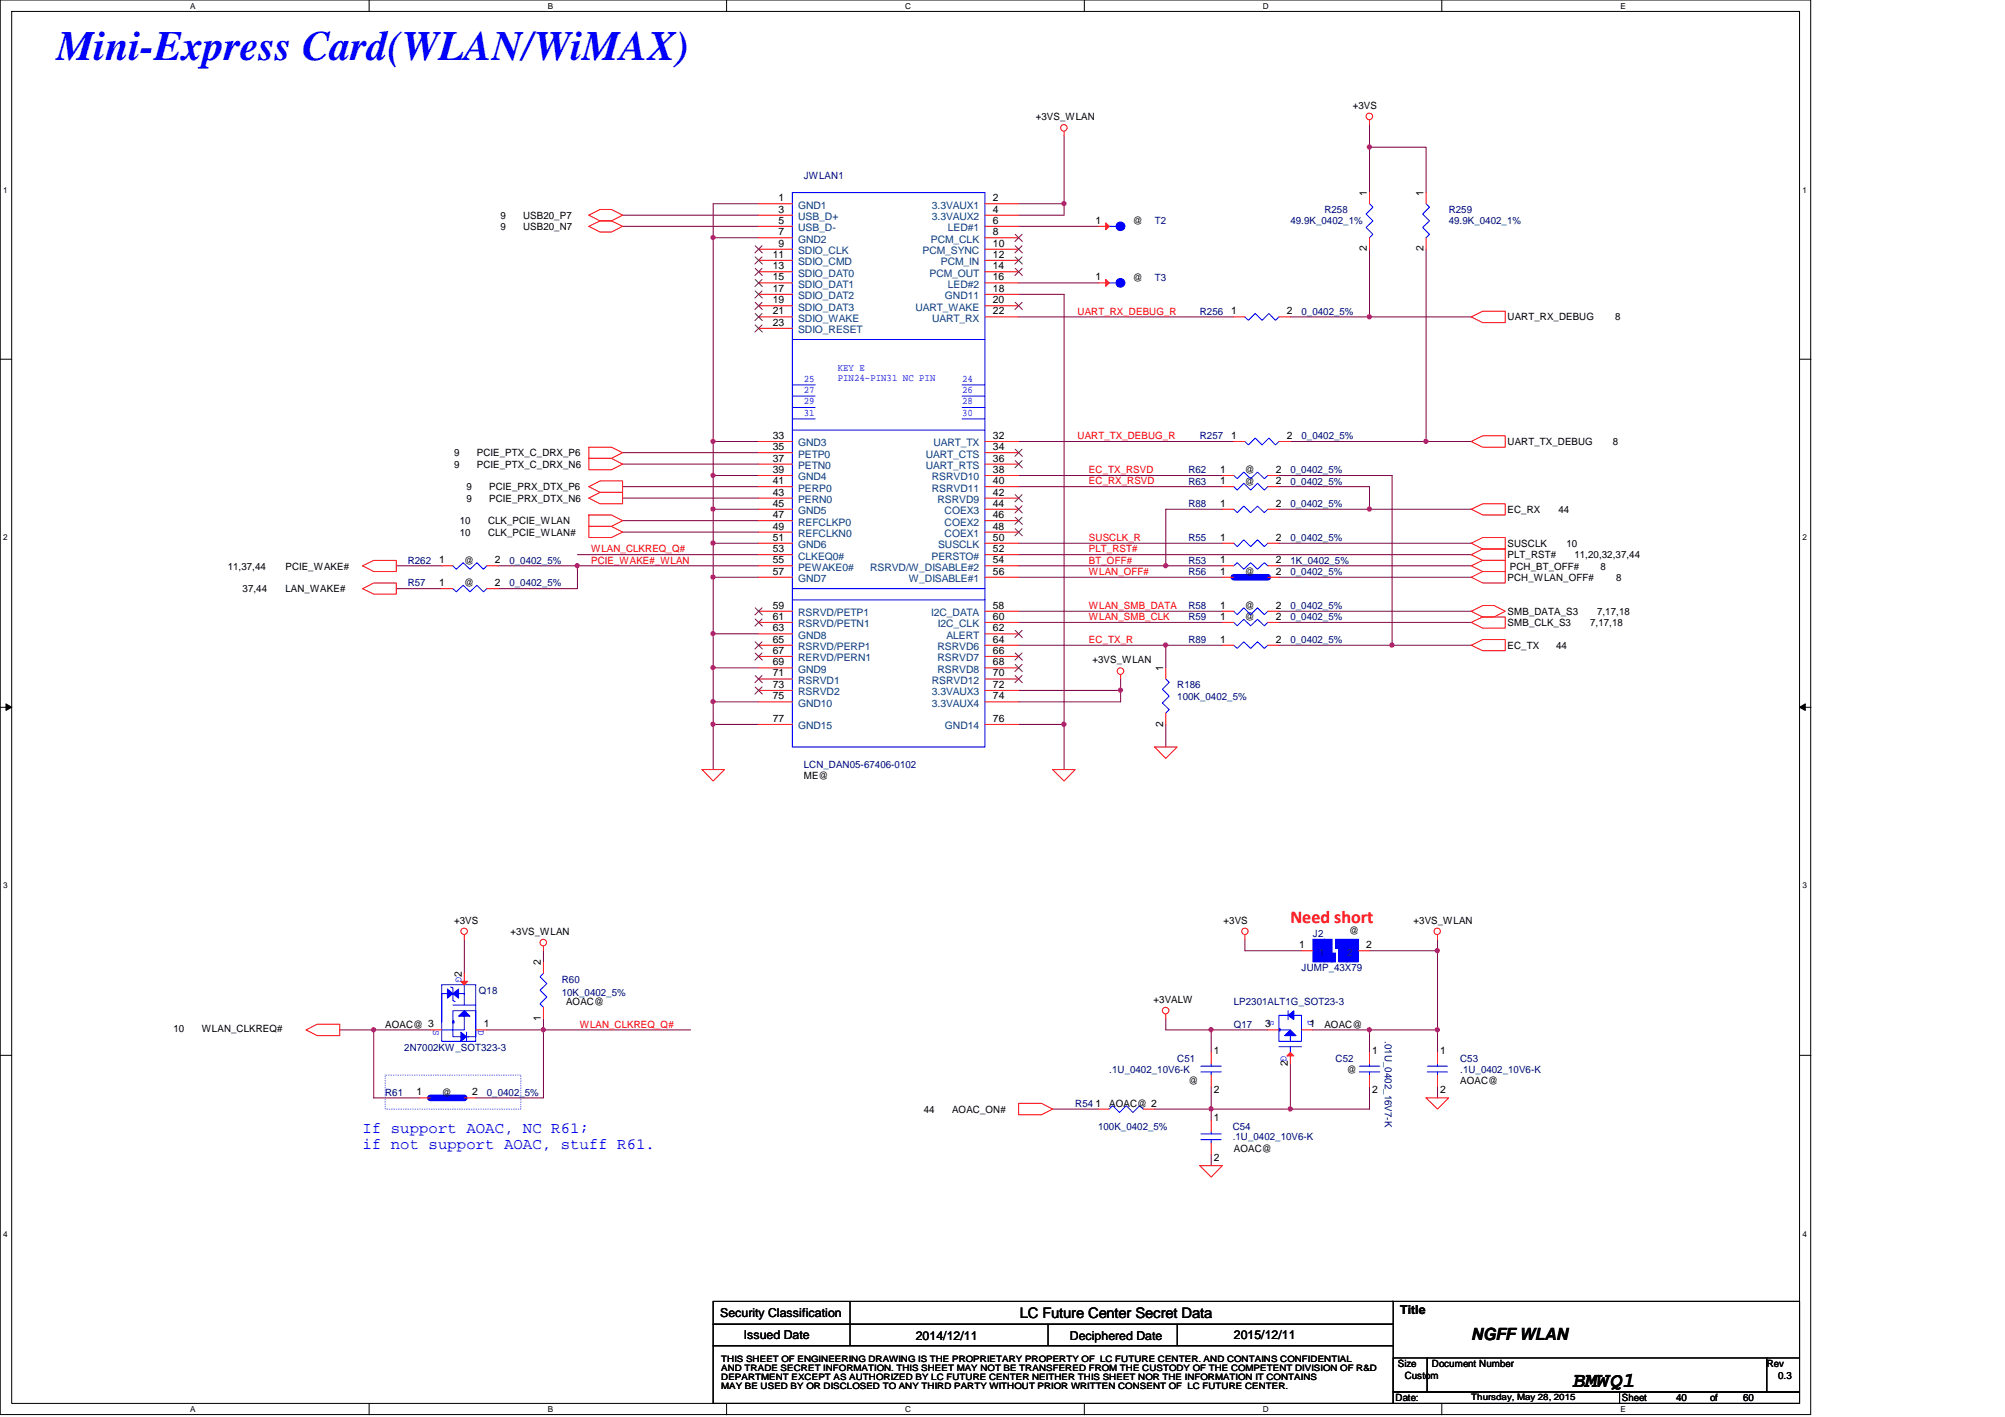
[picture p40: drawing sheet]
<svg xmlns="http://www.w3.org/2000/svg" width="297mm" height="210mm" viewBox="0 0 297 210" stroke-linecap="round" stroke-linejoin="round" font-family="sans-serif">
<defs><g id="words">
<text font-size="6.2" fill="#00f" x="8.4" y="8.9">Mini-Express Card(WLAN/WiMAX)</text>
<text font-size="3.2" x="233.1" y="205.5">BMWQ1</text>
<text font-size="2.7" fill="#f00" x="191.2" y="136.7">Need short</text>
<text font-size="2.5" x="218" y="198.5">NGFF WLAN</text>
<g font-size="2.3" fill="#00f">
<text x="53.7" y="167.9">If support AOAC, NC R61;</text>
<text x="53.7" y="170.2">if not support AOAC, stuff R61.</text>
</g>
<text font-size="2.2" x="151.1" y="195.3">LC Future Center Secret Data</text>
<g font-size="1.8">
<text x="106.7" y="195.1">Security Classification</text>
<text x="207.4" y="194.6">Title</text>
<text x="110.2" y="198.3">Issued Date</text>
<text x="135.7" y="198.5">2014/12/11</text>
<text x="158.5" y="198.5">Deciphered Date</text>
<text x="182.8" y="198.3">2015/12/11</text>
</g>
<g font-size="1.5">
<text x="153.5" y="17.8">+3VS_WLAN</text>
<text x="200.4" y="16.1">+3VS</text>
<text x="115.4" y="29.8">1</text>
<text x="147.1" y="29.8">2</text>
<text x="202.5" y="29" transform="rotate(-90 202.5 29)">1</text>
<text x="210.9" y="29" transform="rotate(-90 210.9 29)">1</text>
<text x="74.2" y="34.1">9</text>
<text x="74.2" y="32.4">9</text>
<text x="77.5" y="34.1">USB20_N7</text>
<text x="77.5" y="32.4">USB20_P7</text>
<text x="115.4" y="31.5">3</text>
<text x="115.4" y="33.1">5</text>
<text x="115.4" y="34.8">7</text>
<text x="147.1" y="34.8">8</text>
<text x="147.1" y="33.1">6</text>
<text x="147.1" y="31.5">4</text>
<text x="162.3" y="33.1">1</text>
<text x="167.8" y="33.2">@</text>
<text x="114.5" y="38.2">11</text>
<text x="114.5" y="39.9">13</text>
<text x="114.5" y="41.5">15</text>
<text x="115.4" y="36.5">9</text>
<text x="147.1" y="39.9">14</text>
<text x="147.1" y="41.5">16</text>
<text x="147.1" y="36.5">10</text>
<text x="147.1" y="38.2">12</text>
<text x="162.3" y="41.5">1</text>
<text x="167.8" y="41.6">@</text>
<text x="202.5" y="37.3" transform="rotate(-90 202.5 37.3)">2</text>
<text x="210.9" y="37.3" transform="rotate(-90 210.9 37.3)">2</text>
<text x="114.5" y="43.2">17</text>
<text x="114.5" y="44.9">19</text>
<text x="114.5" y="46.6">21</text>
<text x="147.1" y="44.9">20</text>
<text x="147.1" y="43.2">18</text>
<text x="147.1" y="46.6">22</text>
<text x="182.4" y="46.6">1</text>
<text x="190.7" y="46.6">2</text>
<text x="223.3" y="47.5">UART_RX_DEBUG</text>
<text x="239.3" y="47.5">8</text>
<text x="114.5" y="48.3">23</text>
<text x="114.5" y="65">33</text>
<text x="147.1" y="65">32</text>
<text x="182.4" y="65">1</text>
<text x="190.7" y="65">2</text>
<text x="223.3" y="65.9">UART_TX_DEBUG</text>
<text x="238.9" y="65.9">8</text>
<text x="67.3" y="69.3">9</text>
<text x="67.3" y="67.6">9</text>
<text x="70.7" y="69.3">PCIE_PTX_C_DRX_N6</text>
<text x="70.7" y="67.6">PCIE_PTX_C_DRX_P6</text>
<text x="114.5" y="66.7">35</text>
<text x="114.5" y="68.4">37</text>
<text x="114.5" y="70.1">39</text>
<text x="114.5" y="71.7">41</text>
<text x="147.1" y="70.1">38</text>
<text x="147.1" y="71.7">40</text>
<text x="147.1" y="66.7">34</text>
<text x="147.1" y="68.4">36</text>
<text x="180.8" y="70.1">1</text>
<text x="180.8" y="71.7">1</text>
<text x="184.4" y="70.1">@</text>
<text x="184.4" y="71.8">@</text>
<text x="189" y="70.1">2</text>
<text x="189" y="71.7">2</text>
<text x="68.1" y="77.6">10</text>
<text x="69.1" y="72.6">9</text>
<text x="69.1" y="74.3">9</text>
<text x="72.3" y="77.6">CLK_PCIE_WLAN</text>
<text x="72.5" y="72.6">PCIE_PRX_DTX_P6</text>
<text x="72.5" y="74.3">PCIE_PRX_DTX_N6</text>
<text x="114.5" y="73.4">43</text>
<text x="114.5" y="75.1">45</text>
<text x="114.5" y="76.8">47</text>
<text x="147.1" y="75.1">44</text>
<text x="147.1" y="76.8">46</text>
<text x="147.1" y="73.4">42</text>
<text x="180.8" y="75.1">1</text>
<text x="189" y="75.1">2</text>
<text x="223.3" y="76">EC_RX</text>
<text x="230.9" y="76">44</text>
<text x="65.1" y="83.4">1</text>
<text x="68.1" y="79.3">10</text>
<text x="68.8" y="83.5">@</text>
<text x="72.3" y="79.3">CLK_PCIE_WLAN#</text>
<text x="73.3" y="83.4">2</text>
<text x="114.5" y="78.4">49</text>
<text x="114.5" y="80.1">51</text>
<text x="114.5" y="81.8">53</text>
<text x="114.5" y="83.4">55</text>
<text x="147.1" y="83.4">54</text>
<text x="147.1" y="78.4">48</text>
<text x="147.1" y="81.8">52</text>
<text x="147.1" y="80.1">50</text>
<text x="180.8" y="83.4">1</text>
<text x="180.8" y="80.1">1</text>
<text x="189" y="83.4">2</text>
<text x="189" y="80.1">2</text>
<text x="223.3" y="81">SUSCLK</text>
<text x="223.3" y="82.7">PLT_RST#</text>
<text x="232.1" y="81">10</text>
<text x="233.3" y="82.7">11,20,32,37,44</text>
<text x="33.7" y="84.4">11,37,44</text>
<text x="35.9" y="87.7">37,44</text>
<text x="42.3" y="87.7">LAN_WAKE#</text>
<text x="42.3" y="84.4">PCIE_WAKE#</text>
<text x="65.1" y="86.8">1</text>
<text x="68.8" y="86.9">@</text>
<text x="73.3" y="86.8">2</text>
<text x="114.5" y="85.1">57</text>
<text x="147.1" y="85.1">56</text>
<text x="180.8" y="85.1">1</text>
<text x="184.4" y="85.2">@</text>
<text x="189" y="85.1">2</text>
<text x="223.3" y="86">PCH_WLAN_OFF#</text>
<text x="223.7" y="84.4">PCH_BT_OFF#</text>
<text x="237.1" y="84.4">8</text>
<text x="239.4" y="86">8</text>
<text x="114.5" y="90.2">59</text>
<text x="114.5" y="91.8">61</text>
<text x="114.5" y="93.5">63</text>
<text x="114.5" y="95.2">65</text>
<text x="147.1" y="90.2">58</text>
<text x="147.1" y="95.2">64</text>
<text x="147.1" y="93.5">62</text>
<text x="147.1" y="91.8">60</text>
<text x="180.8" y="91.8">1</text>
<text x="180.8" y="90.2">1</text>
<text x="180.8" y="95.2">1</text>
<text x="184.4" y="91.9">@</text>
<text x="184.4" y="90.2">@</text>
<text x="189" y="91.8">2</text>
<text x="189" y="90.2">2</text>
<text x="189" y="95.2">2</text>
<text x="223.3" y="92.8">SMB_CLK_S3</text>
<text x="223.3" y="91.1">SMB_DATA_S3</text>
<text x="235.6" y="92.8">7,17,18</text>
<text x="236.6" y="91.1">7,17,18</text>
<text x="114.5" y="96.9">67</text>
<text x="114.5" y="98.6">69</text>
<text x="114.5" y="100.2">71</text>
<text x="114.5" y="101.9">73</text>
<text x="147.1" y="96.9">66</text>
<text x="147.1" y="98.6">68</text>
<text x="147.1" y="100.2">70</text>
<text x="147.1" y="101.9">72</text>
<text x="161.8" y="98.3">+3VS_WLAN</text>
<text x="172.3" y="99.4" transform="rotate(-90 172.3 99.4)">1</text>
<text x="223.3" y="96.1">EC_TX</text>
<text x="230.5" y="96.1">44</text>
<text x="114.5" y="103.6">75</text>
<text x="114.5" y="106.9">77</text>
<text x="147.1" y="106.9">76</text>
<text x="147.1" y="103.6">74</text>
<text x="172.3" y="107.7" transform="rotate(-90 172.3 107.7)">2</text>
<text x="119.1" y="115.4">ME@</text>
<text x="67.3" y="136.8">+3VS</text>
<text x="181.3" y="136.8">+3VS</text>
<text x="209.4" y="136.8">+3VS_WLAN</text>
<text x="75.6" y="138.5">+3VS_WLAN</text>
<text x="80.1" y="143" transform="rotate(-90 80.1 143)">2</text>
<text x="192.5" y="140.5">1</text>
<text x="199.9" y="138.3">@</text>
<text x="202.4" y="140.5">2</text>
<text x="68.4" y="144.7" transform="rotate(-90 68.4 144.7)">2</text>
<text x="83.9" y="148.9">AOAC@</text>
<text x="170.9" y="148.5">+3VALW</text>
<text x="25.7" y="152.9">10</text>
<text x="29.9" y="152.9">WLAN_CLKREQ#</text>
<text x="57.1" y="152.2">AOAC@ 3</text>
<text x="71.7" y="152.2">1</text>
<text x="80.1" y="151.3" transform="rotate(-90 80.1 151.3)">1</text>
<text x="187.4" y="152.2">3</text>
<text x="194" y="152.2">1</text>
<text x="196.2" y="152.2">AOAC@</text>
<text x="176.1" y="160.6">@</text>
<text x="179.8" y="156.1">1</text>
<text x="179.8" y="161.8">2</text>
<text x="190.8" y="157.9" transform="rotate(-90 190.8 157.9)">2</text>
<text x="199.6" y="159">@</text>
<text x="203.3" y="156.1">1</text>
<text x="203.3" y="161.8">2</text>
<text x="213.4" y="156.1">1</text>
<text x="213.4" y="161.8">2</text>
<text x="216.3" y="160.6">AOAC@</text>
<text x="61.7" y="162.3">1</text>
<text x="65.4" y="162.3">@</text>
<text x="70" y="162.3">2</text>
<text x="136.9" y="164.8">44</text>
<text x="141.1" y="164.8">AOAC_ON#</text>
<text x="162.3" y="163.9">1</text>
<text x="164.3" y="164">AOAC@ 2</text>
<text x="179.8" y="166.1">1</text>
<text x="179.8" y="171.9">2</text>
<text x="182.8" y="170.7">AOAC@</text>
<text x="207.1" y="202.5">Size</text>
<text x="212.1" y="202.5">Document Number</text>
<text x="261.7" y="202.5">Rev</text>
<text x="206.8" y="207.6">Date:</text>
<text x="208.1" y="204.2">Custom</text>
<text x="240.3" y="207.6">Sheet</text>
<text x="248.3" y="207.6">40</text>
<text x="253.4" y="207.6">of</text>
<text x="258.2" y="207.6">60</text>
<text x="263.4" y="204.2">0.3</text>
</g>
<g font-size="1.5" fill="#000080">
<text x="119.1" y="26.5">JWLAN1</text>
<text x="171.1" y="33.2">T2</text>
<text x="191.2" y="33.2">49.9K_0402_1%</text>
<text x="196.2" y="31.5">R258</text>
<text x="214.6" y="31.5">R259</text>
<text x="214.6" y="33.2">49.9K_0402_1%</text>
<text x="171.1" y="41.6">T3</text>
<text x="177.8" y="46.7">R256</text>
<text x="192.8" y="46.7">0_0402_5%</text>
<text x="177.8" y="65.1">R257</text>
<text x="192.8" y="65.1">0_0402_5%</text>
<text x="176.1" y="70.1">R62</text>
<text x="176.1" y="71.8">R63</text>
<text x="191.2" y="70.1">0_0402_5%</text>
<text x="191.2" y="71.8">0_0402_5%</text>
<text x="176.1" y="75.1">R88</text>
<text x="191.2" y="75.1">0_0402_5%</text>
<text x="60.4" y="83.5">R262</text>
<text x="75.5" y="83.5">0_0402_5%</text>
<text x="176.1" y="83.5">R53</text>
<text x="176.1" y="80.2">R55</text>
<text x="191.2" y="83.5">1K_0402_5%</text>
<text x="191.2" y="80.2">0_0402_5%</text>
<text x="60.4" y="86.9">R57</text>
<text x="75.5" y="86.9">0_0402_5%</text>
<text x="176.1" y="85.2">R56</text>
<text x="191.2" y="85.2">0_0402_5%</text>
<text x="176.1" y="91.9">R59</text>
<text x="176.1" y="90.2">R58</text>
<text x="176.1" y="95.2">R89</text>
<text x="191.2" y="91.9">0_0402_5%</text>
<text x="191.2" y="90.2">0_0402_5%</text>
<text x="191.2" y="95.2">0_0402_5%</text>
<text x="174.4" y="101.9">R186</text>
<text x="174.4" y="103.6">100K_0402_5%</text>
<text x="119.1" y="113.7">LCN_DAN05-67406-0102</text>
<text x="192.8" y="143.8">JUMP_43X79</text>
<text x="194.5" y="138.9">J2</text>
<text x="70.9" y="147.2">Q18</text>
<text x="83.2" y="145.5">R60</text>
<text x="83.2" y="147.6">10K_0402_5%</text>
<text x="182.8" y="148.9">LP2301ALT1G_SOT23-3</text>
<text x="59.9" y="155.6">2N7002KW_SOT323-3</text>
<text x="182.8" y="152.2">Q17</text>
<text x="205.2" y="154.3" transform="rotate(90 205.2 154.3)">.01U_0402_16V7-K</text>
<text x="164.3" y="159">.1U_0402_10V6-K</text>
<text x="174.4" y="157.3">C51</text>
<text x="197.9" y="157.3">C52</text>
<text x="216.3" y="157.3">C53</text>
<text x="216.3" y="159">.1U_0402_10V6-K</text>
<text x="57.1" y="162.3">R61</text>
<text x="72.1" y="162.3">0_0402_5%</text>
<text x="159.3" y="164">R54</text>
<text x="162.7" y="167.3">100K_0402_5%</text>
<text x="182.6" y="167.3">C54</text>
<text x="182.6" y="168.8">.1U_0402_10V6-K</text>
</g>
<g font-size="1.5" fill="#004080">
<text x="118.2" y="30.9">GND1</text>
<text x="118.2" y="32.6">USB_D+</text>
<text x="118.2" y="34.2">USB_D-</text>
<text x="118.2" y="35.9">GND2</text>
<text x="137.9" y="35.9">PCM_CLK</text>
<text x="138" y="30.9">3.3VAUX1</text>
<text x="138" y="32.6">3.3VAUX2</text>
<text x="140.4" y="34.2">LED#1</text>
<text x="118.2" y="37.6">SDIO_CLK</text>
<text x="118.2" y="39.3">SDIO_CMD</text>
<text x="118.2" y="41">SDIO_DAT0</text>
<text x="136.7" y="37.6">PCM_SYNC</text>
<text x="137.7" y="41">PCM_OUT</text>
<text x="139.4" y="39.3">PCM_IN</text>
<text x="118.2" y="42.6">SDIO_DAT1</text>
<text x="118.2" y="44.3">SDIO_DAT2</text>
<text x="118.2" y="46">SDIO_DAT3</text>
<text x="118.2" y="47.7">SDIO_WAKE</text>
<text x="135.6" y="46">UART_WAKE</text>
<text x="138.1" y="47.7">UART_RX</text>
<text x="140" y="44.3">GND11</text>
<text x="140.4" y="42.6">LED#2</text>
<text x="118.2" y="49.4">SDIO_RESET</text>
<text x="118.2" y="66.1">GND3</text>
<text x="118.2" y="67.8">PETP0</text>
<text x="118.2" y="69.5">PETN0</text>
<text x="118.2" y="71.2">GND4</text>
<text x="137.2" y="67.8">UART_CTS</text>
<text x="137.2" y="69.5">UART_RTS</text>
<text x="138" y="71.2">RSRVD10</text>
<text x="138.3" y="66.1">UART_TX</text>
<text x="118.2" y="72.8">PERP0</text>
<text x="118.2" y="74.5">PERN0</text>
<text x="118.2" y="76.2">GND5</text>
<text x="118.2" y="77.9">REFCLKP0</text>
<text x="138" y="72.8">RSRVD11</text>
<text x="138.9" y="74.5">RSRVD9</text>
<text x="140" y="76.2">COEX3</text>
<text x="140" y="77.9">COEX2</text>
<text x="118.2" y="79.5">REFCLKN0</text>
<text x="118.2" y="81.2">GND6</text>
<text x="118.2" y="82.9">CLKEQ0#</text>
<text x="138" y="82.9">PERSTO#</text>
<text x="139" y="81.2">SUSCLK</text>
<text x="140" y="79.5">COEX1</text>
<text x="118.2" y="84.5">PEWAKE0#</text>
<text x="118.2" y="86.2">GND7</text>
<text x="128.9" y="84.5">RSRVD/W_DISABLE#2</text>
<text x="134.7" y="86.2">W_DISABLE#1</text>
<text x="118.2" y="91.3">RSRVD/PETP1</text>
<text x="118.2" y="92.9">RSRVD/PETN1</text>
<text x="118.2" y="94.6">GND8</text>
<text x="138" y="91.3">I2C_DATA</text>
<text x="138.9" y="92.9">I2C_CLK</text>
<text x="140.2" y="94.6">ALERT</text>
<text x="118.2" y="96.3">RSRVD/PERP1</text>
<text x="118.2" y="98">RERVD/PERN1</text>
<text x="118.2" y="99.7">GND9</text>
<text x="118.2" y="101.3">RSRVD1</text>
<text x="138" y="101.3">RSRVD12</text>
<text x="138.9" y="96.3">RSRVD6</text>
<text x="138.9" y="98">RSRVD7</text>
<text x="138.9" y="99.7">RSRVD8</text>
<text x="118.2" y="103">RSRVD2</text>
<text x="118.2" y="104.7">GND10</text>
<text x="138" y="103">3.3VAUX3</text>
<text x="138" y="104.7">3.3VAUX4</text>
<text x="118.2" y="108">GND15</text>
<text x="140" y="108">GND14</text>
<text x="195.4" y="141.6">1</text>
<text x="199.5" y="141.6">2</text>
</g>
<g font-size="1.5" fill="#f00">
<text x="159.6" y="46.6">UART_RX_DEBUG_R</text>
<text x="159.6" y="65.1">UART_TX_DEBUG_R</text>
<text x="161.3" y="71.8">EC_RX_RSVD</text>
<text x="161.3" y="70.1">EC_TX_RSVD</text>
<text x="87.6" y="81.8">WLAN_CLKREQ_Q#</text>
<text x="87.6" y="83.5">PCIE_WAKE#_WLAN</text>
<text x="161.3" y="81.8">PLT_RST#</text>
<text x="161.3" y="83.5">BT_OFF#</text>
<text x="161.3" y="80.1">SUSCLK_R</text>
<text x="161.3" y="85.2">WLAN_OFF#</text>
<text x="161.3" y="95.2">EC_TX_R</text>
<text x="161.3" y="90.2">WLAN_SMB_DATA</text>
<text x="161.3" y="91.9">WLAN_SMB_CLK</text>
<text x="85.9" y="152.2">WLAN_CLKREQ_Q#</text>
</g>
<g font-size="1.5" fill="#00f">
<text x="119.1" y="56.6">25</text>
<text x="119.1" y="58.3">27</text>
<text x="119.1" y="59.9">29</text>
<text x="124.1" y="54.9">KEY E</text>
<text x="124.1" y="56.4">PIN24~PIN31 NC PIN</text>
<text x="142.5" y="56.6">24</text>
<text x="142.5" y="58.3">26</text>
<text x="142.5" y="59.9">28</text>
<text x="119.1" y="61.6">31</text>
<text x="142.5" y="61.6">30</text>
<text x="67.5" y="144.7" transform="rotate(90 67.5 144.7)">G</text>
<text x="64.2" y="152.6" transform="rotate(90 64.2 152.6)">S</text>
<text x="70.9" y="152.6" transform="rotate(90 70.9 152.6)">D</text>
<text x="187.9" y="151" transform="rotate(90 187.9 151)">S</text>
<text x="193.8" y="151" transform="rotate(90 193.8 151)">D</text>
<text x="189.7" y="156.4" transform="rotate(90 189.7 156.4)">G</text>
</g>
<g font-size="1.3">
<text x="106.8" y="201.7">THIS SHEET OF ENGINEERING DRAWING IS THE PROPRIETARY PROPERTY OF LC FUTURE CENTER. AND CONTAINS CONFIDENTIAL</text>
<text x="106.8" y="203.1">AND TRADE SECRET INFORMATION. THIS SHEET MAY NOT BE TRANSFERED FROM THE CUSTODY OF THE COMPETENT DIVISION OF R&amp;D</text>
<text x="106.8" y="204.4">DEPARTMENT EXCEPT AS AUTHORIZED BY LC FUTURE CENTER NEITHER THIS SHEET NOR THE INFORMATION IT CONTAINS</text>
<text x="106.8" y="205.8">MAY BE USED BY OR DISCLOSED TO ANY THIRD PARTY WITHOUT PRIOR WRITTEN CONSENT OF LC FUTURE CENTER.</text>
<text x="218" y="207.4">Thursday, May 28, 2015</text>
</g>
<g font-size="1.2">
<text x="28.2" y="1.3">A</text>
<text x="81.1" y="1.3">B</text>
<text x="134.1" y="1.3">C</text>
<text x="187.1" y="1.3">D</text>
<text x="240.1" y="1.3">E</text>
<text x=".5" y="28.5">1</text>
<text x="267" y="28.5">1</text>
<text x=".5" y="80.1">2</text>
<text x="267" y="80.1">2</text>
<text x=".5" y="131.6">3</text>
<text x="267" y="131.6">3</text>
<text x=".5" y="183.2">4</text>
<text x="267" y="183.2">4</text>
<text x="28.2" y="209.2">A</text>
<text x="81.1" y="209.2">B</text>
<text x="134.1" y="209.2">C</text>
<text x="187.1" y="209.2">D</text>
<text x="240.1" y="209.2">E</text>
</g>
</g></defs>
<path d="M0 0h268.3v209.5h-268.3zM1.7 1.7h264.9v206.2h-264.9z" fill="none" stroke="#000" stroke-width=".15"/>
<g fill="#fff">
<path d="M28.2 .2h.8v1.3h-.8z"/>
<path d="M28.2 208.1h.8v1.3h-.8z"/>
</g>
<path d="M54.7 0v1.7M54.7 207.9v1.7" fill="none" stroke="#000" stroke-width=".15"/>
<g fill="#fff">
<path d="M81.1 .2h.8v1.3h-.8z"/>
<path d="M81.1 208.1h.8v1.3h-.8z"/>
</g>
<path d="M107.6 0v1.7M107.6 207.9v1.7" fill="none" stroke="#000" stroke-width=".15"/>
<g fill="#fff">
<path d="M134.1 .2h.8v1.3h-.8z"/>
<path d="M134.1 208.1h.8v1.3h-.8z"/>
</g>
<path d="M160.6 0v1.7M160.6 207.9v1.7" fill="none" stroke="#000" stroke-width=".15"/>
<g fill="#fff">
<path d="M187.1 .2h.8v1.3h-.8z"/>
<path d="M187.1 208.1h.8v1.3h-.8z"/>
</g>
<path d="M213.6 0v1.7M213.6 207.9v1.7" fill="none" stroke="#000" stroke-width=".15"/>
<g fill="#fff">
<path d="M240.1 .2h.7v1.3h-.7z"/>
<path d="M240.1 208.1h.7v1.3h-.7z"/>
<path d="M.5 27.4h.6v1.4h-.6z"/>
<path d="M267 27.4h.7v1.4h-.7z"/>
<path d="M.5 78.9h.6v1.4h-.6z"/>
<path d="M267 78.9h.7v1.4h-.7z"/>
</g>
<path d="M0 53.2h1.7M266.6 53.2h1.7" fill="none" stroke="#000" stroke-width=".15"/>
<g fill="#fff">
<path d="M.5 130.5h.6v1.4h-.6z"/>
<path d="M267 130.5h.7v1.4h-.7z"/>
</g>
<path d="M0 104.8h1.7M.9 104.3l.8 .5-.8 .4zM266.6 104.8l.8-.5v.9zM266.6 104.8h1.7" fill="none" stroke="#000" stroke-width=".15"/>
<path d="M.9 104.3l.8 .5-.8 .4zM266.6 104.8l.8-.5v.9z" fill="#000"/>
<g fill="#fff">
<path d="M.5 182.1h.6v1.3h-.6z"/>
<path d="M267 182.1h.7v1.3h-.7z"/>
</g>
<path d="M0 156.3h1.7M152.6 158.4h.1M266.6 156.3h1.7" fill="none" stroke="#000" stroke-width=".15"/>
<path d="M57.1 159.3h20.1v5h-20.1z" fill="none" stroke="#00f" stroke-width=".15" stroke-dasharray="0 .3"/>
<path d="M68.8 139.1v5.1M63.7 152.6h-8.3v10M72.1 152.6h8.4M70.5 162.6h10" fill="none" stroke="#800040" stroke-width=".15"/>
<circle cx="55.3" cy="152.5" r=".32" fill="#f0f"/>
<circle cx="55.3" cy="152.5" r=".32" fill="none" stroke="#f0f" stroke-width=".15"/>
<path d="M80.5 152.6v10M55.4 162.6h6.7" fill="none" stroke="#800040" stroke-width=".15"/>
<circle cx="80.5" cy="152.5" r=".32" fill="#f0f"/>
<circle cx="80.5" cy="152.5" r=".32" fill="none" stroke="#f0f" stroke-width=".15"/>
<path d="M184.4 139.1v1.7h8.4M50.3 152.6h5.1M80.5 140.8v1.7M80.5 150.9v1.7h21.8M172.7 150.9v1.7M179.4 152.6h8.4M155.9 164.3h6.8M179.4 171v1.7M213 160.9v1.7" fill="none" stroke="#800040" stroke-width=".15"/>
<circle cx="179.4" cy="152.5" r=".32" fill="#f0f"/>
<circle cx="179.4" cy="152.5" r=".32" fill="none" stroke="#f0f" stroke-width=".15"/>
<path d="M191.2 157.6v6.7M202.9 152.6h10.1M171.1 164.3h8.3v1.7" fill="none" stroke="#800040" stroke-width=".15"/>
<circle cx="212.9" cy="152.5" r=".32" fill="#f0f"/>
<circle cx="212.9" cy="152.5" r=".32" fill="none" stroke="#f0f" stroke-width=".15"/>
<path d="M213 139.1v1.7h-10.1" fill="none" stroke="#800040" stroke-width=".15"/>
<circle cx="212.9" cy="140.8" r=".32" fill="#f0f"/>
<circle cx="212.9" cy="140.8" r=".32" fill="none" stroke="#f0f" stroke-width=".15"/>
<path d="M213 140.8v15.1M179.4 164.3h11.8" fill="none" stroke="#800040" stroke-width=".15"/>
<circle cx="179.4" cy="164.3" r=".32" fill="#f0f"/>
<circle cx="179.4" cy="164.3" r=".32" fill="none" stroke="#f0f" stroke-width=".15"/>
<path d="M92.2 33.5h20.2M92.2 31.9h20.2M92.2 68.7h20.2M92.2 73.8h20.2M92.2 78.8h20.2M85.5 83.8h26.9" fill="none" stroke="#800040" stroke-width=".15"/>
<circle cx="85.5" cy="83.8" r=".32" fill="#f0f"/>
<circle cx="85.5" cy="83.8" r=".32" fill="none" stroke="#f0f" stroke-width=".15"/>
<path d="M172.7 75.4v8.4h-21.8M202.9 75.4h15.1M58.7 87.2h6.7M85.5 83.8v3.4h-11.7M150.9 80.5h30.2M189.5 80.5h28.5" fill="none" stroke="#800040" stroke-width=".15"/>
<circle cx="172.7" cy="83.8" r=".32" fill="#f0f"/>
<circle cx="172.7" cy="83.8" r=".32" fill="none" stroke="#f0f" stroke-width=".15"/>
<path d="M172.7 75.4h8.4M150.9 82.2h67.1M150.9 90.5h30.2M150.9 92.2h30.2M150.9 85.5h30.2M172.7 95.6h8.4M172.7 83.8h8.4M189.5 90.5h28.5M189.5 92.2h28.5M189.5 85.5h28.5M189.5 83.8h28.5" fill="none" stroke="#800040" stroke-width=".15"/>
<circle cx="172.7" cy="95.6" r=".32" fill="#f0f"/>
<circle cx="172.7" cy="95.6" r=".32" fill="none" stroke="#f0f" stroke-width=".15"/>
<path d="M206.2 95.6h11.8" fill="none" stroke="#800040" stroke-width=".15"/>
<circle cx="206.2" cy="95.6" r=".32" fill="#f0f"/>
<circle cx="206.2" cy="95.6" r=".32" fill="none" stroke="#f0f" stroke-width=".15"/>
<path d="M150.9 72.1h30.2M150.9 70.4h30.2M189.5 72.1h13.4v3.3h-13.4M189.5 70.4h16.7M172.7 95.6v3.3M172.7 107.3v3.4" fill="none" stroke="#800040" stroke-width=".15"/>
<circle cx="202.9" cy="75.4" r=".32" fill="#f0f"/>
<circle cx="202.9" cy="75.4" r=".32" fill="none" stroke="#f0f" stroke-width=".15"/>
<path d="M105.7 30.2h6.7M206.2 70.4v25.2M105.7 107.3v6.7" fill="none" stroke="#800040" stroke-width=".15"/>
<circle cx="105.6" cy="107.3" r=".32" fill="#f0f"/>
<circle cx="105.6" cy="107.3" r=".32" fill="none" stroke="#f0f" stroke-width=".15"/>
<path d="M105.7 30.2v5h6.7M105.7 70.4v5M105.7 80.5v5M105.7 93.9v5" fill="none" stroke="#800040" stroke-width=".15"/>
<circle cx="105.6" cy="93.9" r=".32" fill="#f0f"/>
<circle cx="105.6" cy="93.9" r=".32" fill="none" stroke="#f0f" stroke-width=".15"/>
<path d="M105.7 35.2v30.2h6.7" fill="none" stroke="#800040" stroke-width=".15"/>
<circle cx="105.6" cy="35.2" r=".32" fill="#f0f"/>
<circle cx="105.6" cy="35.2" r=".32" fill="none" stroke="#f0f" stroke-width=".15"/>
<path d="M105.7 70.4h6.7" fill="none" stroke="#800040" stroke-width=".15"/>
<circle cx="105.6" cy="70.4" r=".32" fill="#f0f"/>
<circle cx="105.6" cy="70.4" r=".32" fill="none" stroke="#f0f" stroke-width=".15"/>
<path d="M105.7 65.4v5" fill="none" stroke="#800040" stroke-width=".15"/>
<circle cx="105.6" cy="65.4" r=".32" fill="#f0f"/>
<circle cx="105.6" cy="65.4" r=".32" fill="none" stroke="#f0f" stroke-width=".15"/>
<path d="M105.7 75.4h6.7M105.7 80.5h6.7" fill="none" stroke="#800040" stroke-width=".15"/>
<circle cx="105.6" cy="80.4" r=".32" fill="#f0f"/>
<circle cx="105.6" cy="80.4" r=".32" fill="none" stroke="#f0f" stroke-width=".15"/>
<path d="M105.7 75.4v5.1" fill="none" stroke="#800040" stroke-width=".15"/>
<circle cx="105.6" cy="75.4" r=".32" fill="#f0f"/>
<circle cx="105.6" cy="75.4" r=".32" fill="none" stroke="#f0f" stroke-width=".15"/>
<path d="M112.4 85.5h-6.7v8.4h6.7" fill="none" stroke="#800040" stroke-width=".15"/>
<circle cx="105.6" cy="85.5" r=".32" fill="#f0f"/>
<circle cx="105.6" cy="85.5" r=".32" fill="none" stroke="#f0f" stroke-width=".15"/>
<path d="M105.7 104v3.3h6.7" fill="none" stroke="#800040" stroke-width=".15"/>
<circle cx="105.6" cy="103.9" r=".32" fill="#f0f"/>
<circle cx="105.6" cy="103.9" r=".32" fill="none" stroke="#f0f" stroke-width=".15"/>
<path d="M105.7 98.9v5.1h6.7" fill="none" stroke="#800040" stroke-width=".15"/>
<circle cx="105.6" cy="98.9" r=".32" fill="#f0f"/>
<circle cx="105.6" cy="98.9" r=".32" fill="none" stroke="#f0f" stroke-width=".15"/>
<path d="M150.9 31.9h6.7M157.6 20.1v10.1h-6.7M92.2 67.1h20.2M92.2 72.1h20.2M92.2 77.1h20.2M85.5 82.2h26.9M105.7 98.9h6.7" fill="none" stroke="#800040" stroke-width=".15"/>
<circle cx="157.6" cy="30.2" r=".32" fill="#f0f"/>
<circle cx="157.6" cy="30.2" r=".32" fill="none" stroke="#f0f" stroke-width=".15"/>
<path d="M150.9 33.5h11.8M157.6 30.2v1.7M150.9 43.6h6.7M150.9 41.9h11.8M189.5 95.6h16.7M157.6 107.3v6.7" fill="none" stroke="#800040" stroke-width=".15"/>
<circle cx="157.6" cy="107.3" r=".32" fill="#f0f"/>
<circle cx="157.6" cy="107.3" r=".32" fill="none" stroke="#f0f" stroke-width=".15"/>
<path d="M150.9 107.3h6.7M150.9 102.3h15.1v1.7h-15.1M166 100.6v1.7" fill="none" stroke="#800040" stroke-width=".15"/>
<circle cx="166" cy="102.2" r=".32" fill="#f0f"/>
<circle cx="166" cy="102.2" r=".32" fill="none" stroke="#f0f" stroke-width=".15"/>
<path d="M157.6 43.6v63.7M150.9 95.6h21.8M172.7 152.6h6.7v3.3M179.4 160.9v3.4M191.2 164.3h11.7" fill="none" stroke="#800040" stroke-width=".15"/>
<circle cx="191.1" cy="164.3" r=".32" fill="#f0f"/>
<circle cx="191.1" cy="164.3" r=".32" fill="none" stroke="#f0f" stroke-width=".15"/>
<path d="M194.5 152.6h8.4v3.3M202.9 160.9v3.4" fill="none" stroke="#800040" stroke-width=".15"/>
<circle cx="202.9" cy="152.5" r=".32" fill="#f0f"/>
<circle cx="202.9" cy="152.5" r=".32" fill="none" stroke="#f0f" stroke-width=".15"/>
<path d="M150.9 46.9h31.9M191.2 46.9h11.7M150.9 65.4h31.9" fill="none" stroke="#800040" stroke-width=".15"/>
<circle cx="202.9" cy="46.9" r=".32" fill="#f0f"/>
<circle cx="202.9" cy="46.9" r=".32" fill="none" stroke="#f0f" stroke-width=".15"/>
<path d="M202.9 36.9v10h15.1M191.2 65.4h20.1" fill="none" stroke="#800040" stroke-width=".15"/>
<circle cx="211.2" cy="65.4" r=".32" fill="#f0f"/>
<circle cx="211.2" cy="65.4" r=".32" fill="none" stroke="#f0f" stroke-width=".15"/>
<path d="M202.9 18.5v3.3h8.4v6.7M202.9 21.8v6.7M211.3 36.9v28.5h6.7" fill="none" stroke="#800040" stroke-width=".15"/>
<circle cx="202.9" cy="21.8" r=".32" fill="#f0f"/>
<circle cx="202.9" cy="21.8" r=".32" fill="none" stroke="#f0f" stroke-width=".15"/>
<path d="M58.7 83.8h6.7M73.8 83.8h11.7" fill="none" stroke="#800040" stroke-width=".15"/>
<g fill="none" stroke="#f00" stroke-width=".15">
<path d="M157.6 19.5v.6M202.9 17.8v.7M87.2 33.5l1.7-.8h1.7l1.6 .8-1.6 .9h-1.7zM87.2 31.9l1.7-.9h1.7l1.6 .9-1.6 .8h-1.7zM211.3 28.5v1.7M211.3 35.2v1.7M218 46.9l1.7-.8h3.3v1.7h-3.3zM87.2 67.9h3.4l1.6 .8-1.6 .9h-3.4zM87.2 66.2h3.4l1.6 .9-1.6 .8h-3.4zM87.2 72.1l1.7-.9h3.3v1.7h-3.3zM87.2 73.8l1.7-.9h3.3v1.7h-3.3zM87.2 76.3h3.4l1.6 .8-1.6 .9h-3.4z"/>
<path d="M87.2 78h3.4l1.6 .8-1.6 .8h-3.4zM218 75.4l1.7-.8h3.3v1.7h-3.3zM218 65.4l1.7-.8h3.3v1.6h-3.3zM53.7 87.2l1.7-.8h3.3v1.6h-3.3zM53.7 83.8l1.7-.8h3.3v1.7h-3.3zM166 99.9v.7M218 95.6l1.7-.9h3.3v1.7h-3.3zM218 80.5l1.7-.9h3.3v1.7h-3.3zM218 85.5l1.7-.8h3.3v1.7h-3.3zM218 92.2l1.7-.8h3.3v1.6h-3.3zM218 90.5l1.7-.8h1.6l1.7 .8-1.7 .9h-1.6zM218 82.2l1.7-.9h3.3v1.7h-3.3z"/>
<path d="M218 83.8l1.7-.8h3.3v1.7h-3.3zM104 114h3.3l-1.6 1.7zM155.9 114h3.4l-1.7 1.7zM171.1 110.7h3.3l-1.7 1.6zM68.8 138.5v.6M184.4 138.5v.6M213 138.5v.6M45.3 152.6l1.7-.9h3.3v1.7h-3.3zM80.5 140.2v.6M172.7 150.2v.7M150.9 163.4h3.4l1.6 .9-1.6 .8h-3.4zM177.7 172.7h3.4l-1.7 1.7z"/>
<path d="M211.3 162.6h3.3l-1.6 1.7z"/>
<circle cx="157.6" cy="18.9" r=".49"/>
<circle cx="202.9" cy="17.2" r=".49"/>
<circle cx="166" cy="99.4" r=".49"/>
<circle cx="68.8" cy="138" r=".48"/>
<circle cx="80.5" cy="139.6" r=".49"/>
<circle cx="184.4" cy="138" r=".47"/>
<circle cx="212.9" cy="138" r=".47"/>
<circle cx="172.7" cy="149.7" r=".49"/>
</g>
<path d="M105.7 192.8h100.7v3.4h-100.7zM105.7 196.2h100.7v3.1h-100.7zM105.7 199.3h100.7v8.6h-100.7zM125.9 192.8v6.5M155.3 196.2v3.1M174.4 196.2v3.1M206.2 192.8h60.4v8.4M206.4 201.2h5v5h-5zM206.4 206.2h33.5v1.7h-33.5zM211.4 201.2h50.3v5h-50.3zM239.9 206.2h26.7v1.7h-26.7zM261.7 201.2h4.9v5h-4.9z" fill="none" stroke="#000" stroke-width=".15"/>
<path d="M211.3 30.2l.5 .5-1 1 1 1-1 1 1 1-.5 .5" fill="none" stroke="#00f" stroke-width=".15"/>
<path d="M190.3 153.4l.9-.8 .8 .8z" fill="#00f"/>
<path d="M190.3 153.4l.9-.8 .8 .8z" fill="none" stroke="#00f" stroke-width=".15"/>
<path d="M190.8 150.4l.9-.7v1.3z" fill="#00f"/>
<path d="M189.5 155.1h3.3M190.8 150.4h-1.3v2.2v-.2h.1v.3h-.1M190.8 149.7v1.3M190.8 150.4l.9-.7v1.3zM191.2 153.4v.9M191.2 155.1v.8M191.7 150.4h1.1v3.9h-3.3v-1.7h1.7" fill="none" stroke="#00f" stroke-width=".15"/>
<path d="M190.7 156.4l.5-.5 .5 .5z" fill="#f00"/>
<g fill="none" stroke="#f00" stroke-width=".15">
<path d="M182.8 46.9h1.6M189.5 46.9h1.7M65.4 83.8h1.7M72.1 83.8h1.7M172.7 98.9v1.7M181.1 95.6h1.7M181.1 80.5h1.7M181.1 85.5h1.7M187.8 95.6h1.7M187.8 80.5h1.7M187.8 85.5h1.7M172.7 105.6v1.7"/>
<path d="M80.5 149.2v1.7M80.5 142.5v1.7M187.8 152.6h1.7M190.7 156.4l.5-.5 .5 .5zM191.2 155.9v1.7M192.8 152.6h1.7M202.9 155.9v1.7M202.9 159.3v1.6M162.7 164.3h1.6M169.4 164.3h1.7"/>
</g>
<path d="M184.4 46.9l.5 .6 1.1-1.1 1 1.1 1-1.1 1 1.1 .5-.6M67.1 83.8l.5 .5 1-.9 1 .9 1-.9 1 .9 .5-.5M182.8 95.6l.5 .5 1-1 1 1 1-1 1 1 .5-.5M182.8 80.5l.5 .5 1-1 1 1 1-1 1 1 .5-.5M172.7 100.6l.5 .5-1 1 1 1-1 1 1 1-.5 .5M80.5 144.2l-.5 .5 1 1-1 1 1 1-1 1 .5 .5M201.4 158.8h3M201.4 157.9h3M202.9 157.6v.3M202.9 158.8v.5M164.3 164.3l.5-.5 1.1 1 1-1 .9 1 1.1-1 .5 .5" fill="none" stroke="#00f" stroke-width=".15"/>
<path d="M182.8 85.5h5" fill="none" stroke="#00f" stroke-width=".97"/>
<circle cx="166" cy="41.9" r=".65" fill="#00f"/>
<g fill="none" stroke="#00f" stroke-width=".15">
<path d="M164.3 41.9h1"/>
<circle cx="166" cy="41.9" r=".65"/>
</g>
<path d="M163.8 41.4l.5 .5-.5 .5z" fill="#f00"/>
<path d="M162.7 41.9h1.6M163.8 41.4l.5 .5-.5 .5zM181.1 75.4h1.7M181.1 72.1h1.7M182.8 65.4h1.6M187.8 75.4h1.7M187.8 72.1h1.7M189.5 65.4h1.7M179.4 155.9v1.7M179.4 159.3v1.6M62.1 162.6h1.6M68.8 162.6h1.7" fill="none" stroke="#f00" stroke-width=".15"/>
<path d="M182.8 75.4l.5 .5 1-.9 1 .9 1-.9 1 .9 .5-.5M182.8 72.1l.5 .5 1-1 1 1 1-1 1 1 .5-.5M184.4 65.4l.5 .5 1.1-1 1 1 1-1 1 1 .5-.5M177.9 158.8h3M177.9 157.9h3M179.4 158.8v.5M179.4 157.6v.3" fill="none" stroke="#00f" stroke-width=".15"/>
<path d="M63.7 162.6h5.1" fill="none" stroke="#00f" stroke-width=".97"/>
<circle cx="166" cy="33.5" r=".65" fill="#00f"/>
<g fill="none" stroke="#00f" stroke-width=".15">
<path d="M164.3 33.5h1"/>
<circle cx="166" cy="33.5" r=".65"/>
</g>
<path d="M163.8 33l.5 .5-.5 .5z" fill="#f00"/>
<g fill="none" stroke="#f00" stroke-width=".15">
<path d="M162.7 33.5h1.6M163.8 33l.5 .5-.5 .5zM181.1 70.4h1.7M187.8 70.4h1.7M65.4 87.2h1.7M72.1 87.2h1.7M181.1 92.2h1.7M181.1 83.8h1.7M181.1 90.5h1.7M187.8 92.2h1.7M187.8 83.8h1.7M187.8 90.5h1.7"/>
<path d="M213 155.9v1.7M213 159.3v1.6"/>
</g>
<path d="M182.8 70.4l.5 .5 1-1 1 1 1-1 1 1 .5-.5M67.1 87.2l.5 .5 1-1 1 1 1-1 1 1 .5-.5M182.8 92.2l.5 .5 1-1 1 1 1-1 1 1 .5-.5M182.8 83.8l.5-.4 1 .9 1-.9 1 .9 1-.9 .5 .4M182.8 90.5l.5 .6 1-1.1 1 1.1 1-1.1 1 1.1 .5-.6M211.4 158.8h3M211.4 157.9h3M213 157.6v.3M213 158.8v.5" fill="none" stroke="#00f" stroke-width=".15"/>
<path d="M194.5 139.1h1.7v3.4h-1.7z" fill-rule="evenodd" fill="#00f"/>
<path d="M194.5 139.1h1.7v3.4h-1.7z" fill="none" stroke="#00f" stroke-width=".15"/>
<path d="M196.2 139.1h1.1v3.4h-1.1z" fill-rule="evenodd" fill="#00f"/>
<path d="M196.2 139.1h1.1v3.4h-1.1z" fill="none" stroke="#00f" stroke-width=".15"/>
<path d="M197.3 141.2h.6v1.3h-.6z" fill-rule="evenodd" fill="#00f"/>
<path d="M197.3 141.2h.6v1.3h-.6z" fill="none" stroke="#00f" stroke-width=".15"/>
<path d="M197.9 139.1h.5v1.4h-.5z" fill-rule="evenodd" fill="#00f"/>
<path d="M197.9 139.1h.5v1.4h-.5z" fill="none" stroke="#00f" stroke-width=".15"/>
<path d="M198.4 139.1h1.1v3.4h-1.1z" fill-rule="evenodd" fill="#00f"/>
<path d="M198.4 139.1h1.1v3.4h-1.1z" fill="none" stroke="#00f" stroke-width=".15"/>
<path d="M199.5 139.1h1.7v3.4h-1.7z" fill-rule="evenodd" fill="#00f"/>
<g fill="none" stroke="#00f" stroke-width=".15">
<path d="M117.4 28.5h28.5v82.2h-28.5zM117.4 50.3h28.5M117.4 57h3.4M117.4 58.7h3.4M142.5 58.7h3.4M142.5 57h3.4M117.4 63.7h28.5M117.4 60.4h3.4M117.4 62.1h3.4M142.5 62.1h3.4M142.5 60.4h3.4M117.4 87.2h28.5"/>
<path d="M117.4 88.9h28.5M199.5 139.1h1.7v3.4h-1.7zM177.9 168.8h3M177.9 168h3M179.4 167.6v.4M179.4 168.8v.5"/>
</g>
<g fill="none" stroke="#f00" stroke-width=".15">
<path d="M112.4 30.2h5M112.4 31.9h5M112.4 33.5h5M112.4 35.2h5M112.4 36.9h5M112.4 38.6h5M145.9 30.2h5M145.9 31.9h5M145.9 33.5h5M145.9 35.2h5M145.9 36.9h5M145.9 38.6h5"/>
<path d="M112.4 40.3h5M112.4 41.9h5M112.4 43.6h5M112.4 45.3h5M112.4 46.9h5M112.4 48.6h5M145.9 40.3h5M145.9 41.9h5M145.9 43.6h5M145.9 45.3h5M145.9 46.9h5M112.4 65.4h5"/>
<path d="M112.4 67.1h5M112.4 68.7h5M112.4 70.4h5M112.4 72.1h5M112.4 73.8h5M112.4 75.4h5M112.4 77.1h5M112.4 78.8h5M145.9 65.4h5M145.9 67.1h5M145.9 68.7h5M145.9 70.4h5"/>
<path d="M145.9 72.1h5M145.9 73.8h5M145.9 75.4h5M145.9 77.1h5M145.9 78.8h5M112.4 80.5h5M112.4 82.2h5M112.4 83.8h5M112.4 85.5h5M112.4 90.5h5M112.4 92.2h5M112.4 93.9h5"/>
<path d="M112.4 95.6h5M112.4 97.2h5M112.4 98.9h5M145.9 80.5h5M145.9 82.2h5M145.9 83.8h5M145.9 85.5h5M145.9 90.5h5M145.9 92.2h5M145.9 93.9h5M145.9 95.6h5M145.9 97.2h5"/>
<path d="M145.9 98.9h5M112.4 100.6h5M112.4 102.3h5M112.4 104h5M112.4 107.3h5M145.9 100.6h5M145.9 102.3h5M145.9 104h5M145.9 107.3h5M192.8 140.8h1.7M201.2 140.8h1.7M179.4 166v1.6"/>
<path d="M179.4 169.3v1.7"/>
</g>
<g fill="none" stroke="#804000" stroke-width=".15">
<path d="M111.9 36.4l1 1.1M111.9 38.1l1 1M111.9 39.7l1 1.1M112.9 36.4l-1.1 1.1M112.9 38.1l-1.1 1M112.9 39.7l-1.1 1.1M150.4 34.7l1.1 1.1M150.4 36.4l1.1 1.1M150.4 38.1l1.1 1M150.4 39.7l1.1 1.1M151.4 34.7l-1 1.1M151.4 36.4l-1 1.1"/>
<path d="M151.4 38.1l-1 1M151.4 39.7l-1 1.1M111.9 41.4l1 1.1M111.9 43.1l1 1.1M111.9 44.8l1 1M111.9 46.4l1 1.1M111.9 48.1l1 1.1M112.9 41.4l-1.1 1.1M112.9 43.1l-1.1 1.1M112.9 44.8l-1.1 1M112.9 46.4l-1.1 1.1M112.9 48.1l-1.1 1.1"/>
<path d="M150.4 44.8l1.1 1M151.4 44.8l-1 1M150.4 66.5l1.1 1.1M150.4 68.2l1.1 1.1M150.4 73.3l1.1 1M150.4 74.9l1.1 1.1M150.4 76.6l1.1 1.1M150.4 78.3l1.1 1.1M151.4 66.5l-1 1.1M151.4 68.2l-1 1.1M151.4 73.3l-1 1M151.4 74.9l-1 1.1"/>
<path d="M151.4 76.6l-1 1.1M151.4 78.3l-1 1.1M111.9 90l1 1.1M111.9 91.7l1 1M111.9 95.1l1 1M111.9 96.7l1 1.1M112.9 90l-1.1 1.1M112.9 91.7l-1.1 1M112.9 95.1l-1.1 1M112.9 96.7l-1.1 1.1M150.4 93.4l1.1 1M150.4 96.7l1.1 1.1"/>
<path d="M150.4 98.4l1.1 1.1M151.4 93.4l-1 1M151.4 96.7l-1 1.1M151.4 98.4l-1 1.1M111.9 100.1l1 1M111.9 101.8l1 1M112.9 100.1l-1.1 1M112.9 101.8l-1.1 1M150.4 100.1l1.1 1M151.4 100.1l-1 1"/>
</g>
<path d="M67.9 150.5l.9-.8 .8 .8z" fill="#00f"/>
<path d="M67.9 150.5l.9-.8 .8 .8z" fill="none" stroke="#00f" stroke-width=".15"/>
<path d="M68.3 152.9l.8 .7-.8 .7z" fill="#00f"/>
<path d="M66.8 146.2l.3 .1v1.9l.3 .2M67.1 151.4v2.2h1.2M67.1 151.2h.2v.3h-.2v-.1M67.1 151.4v-1.7h3.4v3.9h-1.4M67.1 148.9h3.4M68.3 152.9l.8 .7-.8 .7zM68.8 150.5v2.1h-1.7M69.1 152.9v1.4" fill="none" stroke="#00f" stroke-width=".15"/>
<path d="M66.3 146.5l.8 .7-.8 .7z" fill="#00f"/>
<path d="M66.3 146.5l.8 .7-.8 .7z" fill="none" stroke="#00f" stroke-width=".15"/>
<path d="M67.1 147.2l.8-.7v1.4z" fill="#00f"/>
<path d="M65.4 145.9h5.1v8.4h-5.1zM65.4 152.6h1.7M66.3 147.2h-.9v4.2M67.1 147.2l.8-.7v1.4zM67.9 147.2h.9M68.8 145.9v3" fill="none" stroke="#00f" stroke-width=".15"/>
<path d="M68.3 145.4h1l-.5 .5z" fill="#f00"/>
<path d="M202.9 28.5v1.7M202.9 35.2v1.7M63.7 152.6h1.7M68.3 145.4h1l-.5 .5zM68.8 144.2v1.7M70.5 152.6h1.6" fill="none" stroke="#f00" stroke-width=".15"/>
<path d="M202.9 30.2l.5 .5-1 1 1 1-1 1 1 1-.5 .5" fill="none" stroke="#00f" stroke-width=".15"/>
<circle cx="55.3" cy="152.5" r=".32" fill="#f0f"/>
<circle cx="55.3" cy="152.5" r=".32" fill="none" stroke="#f0f" stroke-width=".15"/>
<circle cx="80.5" cy="152.5" r=".32" fill="#f0f"/>
<circle cx="80.5" cy="152.5" r=".32" fill="none" stroke="#f0f" stroke-width=".15"/>
<circle cx="179.4" cy="152.5" r=".32" fill="#f0f"/>
<circle cx="179.4" cy="152.5" r=".32" fill="none" stroke="#f0f" stroke-width=".15"/>
<circle cx="212.9" cy="152.5" r=".32" fill="#f0f"/>
<circle cx="212.9" cy="152.5" r=".32" fill="none" stroke="#f0f" stroke-width=".15"/>
<circle cx="212.9" cy="140.8" r=".32" fill="#f0f"/>
<circle cx="212.9" cy="140.8" r=".32" fill="none" stroke="#f0f" stroke-width=".15"/>
<circle cx="179.4" cy="164.3" r=".32" fill="#f0f"/>
<circle cx="179.4" cy="164.3" r=".32" fill="none" stroke="#f0f" stroke-width=".15"/>
<circle cx="85.5" cy="83.8" r=".32" fill="#f0f"/>
<circle cx="85.5" cy="83.8" r=".32" fill="none" stroke="#f0f" stroke-width=".15"/>
<circle cx="172.7" cy="83.8" r=".32" fill="#f0f"/>
<circle cx="172.7" cy="83.8" r=".32" fill="none" stroke="#f0f" stroke-width=".15"/>
<circle cx="172.7" cy="95.6" r=".32" fill="#f0f"/>
<circle cx="172.7" cy="95.6" r=".32" fill="none" stroke="#f0f" stroke-width=".15"/>
<circle cx="206.2" cy="95.6" r=".32" fill="#f0f"/>
<circle cx="206.2" cy="95.6" r=".32" fill="none" stroke="#f0f" stroke-width=".15"/>
<circle cx="202.9" cy="75.4" r=".32" fill="#f0f"/>
<circle cx="202.9" cy="75.4" r=".32" fill="none" stroke="#f0f" stroke-width=".15"/>
<circle cx="105.6" cy="107.3" r=".32" fill="#f0f"/>
<circle cx="105.6" cy="107.3" r=".32" fill="none" stroke="#f0f" stroke-width=".15"/>
<circle cx="105.6" cy="93.9" r=".32" fill="#f0f"/>
<circle cx="105.6" cy="93.9" r=".32" fill="none" stroke="#f0f" stroke-width=".15"/>
<circle cx="105.6" cy="35.2" r=".32" fill="#f0f"/>
<circle cx="105.6" cy="35.2" r=".32" fill="none" stroke="#f0f" stroke-width=".15"/>
<circle cx="105.6" cy="70.4" r=".32" fill="#f0f"/>
<circle cx="105.6" cy="70.4" r=".32" fill="none" stroke="#f0f" stroke-width=".15"/>
<circle cx="105.6" cy="65.4" r=".32" fill="#f0f"/>
<circle cx="105.6" cy="65.4" r=".32" fill="none" stroke="#f0f" stroke-width=".15"/>
<circle cx="105.6" cy="80.4" r=".32" fill="#f0f"/>
<circle cx="105.6" cy="80.4" r=".32" fill="none" stroke="#f0f" stroke-width=".15"/>
<circle cx="105.6" cy="75.4" r=".32" fill="#f0f"/>
<circle cx="105.6" cy="75.4" r=".32" fill="none" stroke="#f0f" stroke-width=".15"/>
<circle cx="105.6" cy="85.5" r=".32" fill="#f0f"/>
<circle cx="105.6" cy="85.5" r=".32" fill="none" stroke="#f0f" stroke-width=".15"/>
<circle cx="105.6" cy="103.9" r=".32" fill="#f0f"/>
<circle cx="105.6" cy="103.9" r=".32" fill="none" stroke="#f0f" stroke-width=".15"/>
<circle cx="105.6" cy="98.9" r=".32" fill="#f0f"/>
<circle cx="105.6" cy="98.9" r=".32" fill="none" stroke="#f0f" stroke-width=".15"/>
<circle cx="157.6" cy="30.2" r=".32" fill="#f0f"/>
<circle cx="157.6" cy="30.2" r=".32" fill="none" stroke="#f0f" stroke-width=".15"/>
<circle cx="157.6" cy="107.3" r=".32" fill="#f0f"/>
<circle cx="157.6" cy="107.3" r=".32" fill="none" stroke="#f0f" stroke-width=".15"/>
<circle cx="166" cy="102.2" r=".32" fill="#f0f"/>
<circle cx="166" cy="102.2" r=".32" fill="none" stroke="#f0f" stroke-width=".15"/>
<circle cx="191.1" cy="164.3" r=".32" fill="#f0f"/>
<circle cx="191.1" cy="164.3" r=".32" fill="none" stroke="#f0f" stroke-width=".15"/>
<circle cx="202.9" cy="152.5" r=".32" fill="#f0f"/>
<circle cx="202.9" cy="152.5" r=".32" fill="none" stroke="#f0f" stroke-width=".15"/>
<circle cx="202.9" cy="46.9" r=".32" fill="#f0f"/>
<circle cx="202.9" cy="46.9" r=".32" fill="none" stroke="#f0f" stroke-width=".15"/>
<circle cx="211.2" cy="65.4" r=".32" fill="#f0f"/>
<circle cx="211.2" cy="65.4" r=".32" fill="none" stroke="#f0f" stroke-width=".15"/>
<circle cx="202.9" cy="21.8" r=".32" fill="#f0f"/>
<circle cx="202.9" cy="21.8" r=".32" fill="none" stroke="#f0f" stroke-width=".15"/>
<use href="#words"/>
</svg>
